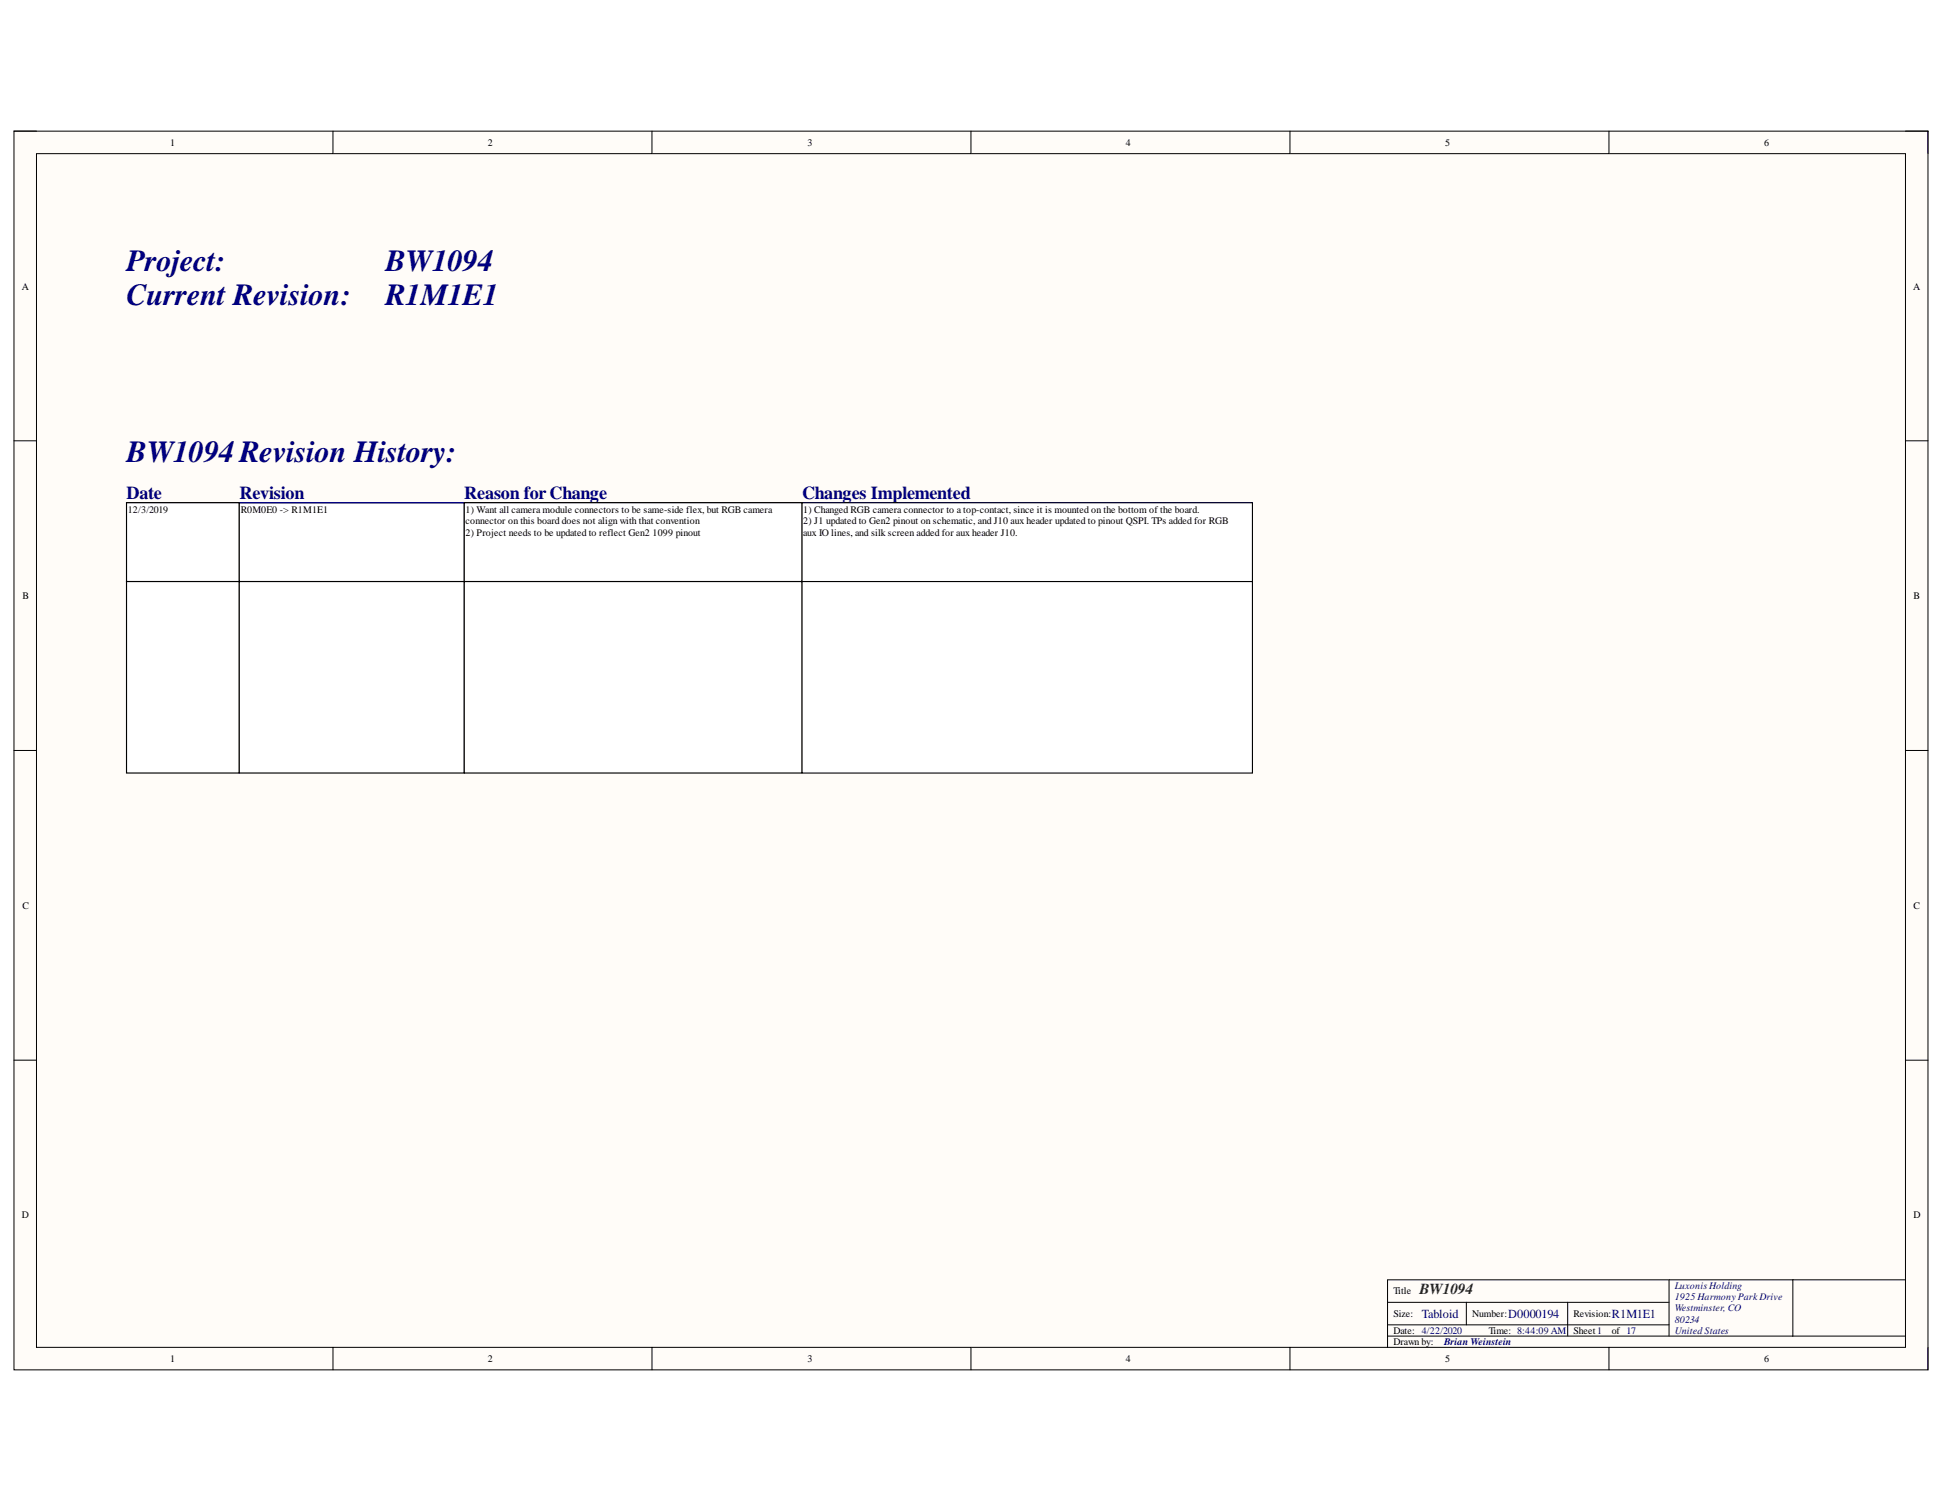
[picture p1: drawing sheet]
<svg xmlns="http://www.w3.org/2000/svg" width="279mm" height="216mm" viewBox="0 0 279 216" stroke-linecap="round" stroke-linejoin="round" font-family="sans-serif">
<defs><g id="words">
<g font-size="4.4" fill="#000080">
<text x="18.2" y="38.9">Project:</text>
<text x="55.4" y="38.9">BW1094</text>
<text x="18.2" y="43.8">Current Revision:</text>
<text x="55.4" y="43.8">R1M1E1</text>
<text x="18.2" y="66.4">BW1094Revision History:</text>
</g>
<g font-size="2.6" fill="#000080">
<text x="18.2" y="71.7">Date</text>
<text x="34.4" y="71.7">Revision</text>
<text x="66.8" y="71.7">Reason forChange</text>
<text x="115.3" y="71.7">Changes Implemented</text>
</g>
<text font-size="2.2" fill="#800000" x="204.1" y="186">BW1094</text>
<g font-size="1.8" fill="#000080">
<text x="204.4" y="189.4">Tabloid</text>
<text x="216.9" y="189.4">D0000194</text>
<text x="231.8" y="189.4">R1M1E1</text>
</g>
<g font-size="1.4">
<text x="24.5" y="21">1</text>
<text x="70.1" y="21">2</text>
<text x="116.1" y="21">3</text>
<text x="161.9" y="21">4</text>
<text x="207.8" y="21">5</text>
<text x="253.7" y="21">6</text>
<text x="3.1" y="41.6">A</text>
<text x="275.1" y="41.6">A</text>
<text x="18.4" y="73.7">12/3/2019</text>
<text x="34.6" y="73.7">R0M0E0 -&gt; R1M1E1</text>
<text x="66.9" y="73.7">1) Want all camera module connectors to be same-side flex, but RGB camera</text>
<text x="66.9" y="75.4">connector on this board does not align with that convention</text>
<text x="66.9" y="77">2) Project needs to be updated to reflect Gen2</text>
<text x="93.8" y="77">1099 pinout</text>
<text x="115.5" y="73.7">1) Changed RGB camera connector to a top-contact, since it is mounted on the bottom of the board.</text>
<text x="115.5" y="75.4">2) J1 updated to Gen2 pinout on schematic, and J10 aux header updated to pinout QSPI. TPs added for RGB</text>
<text x="115.5" y="77">aux IO lines, and silk screen added for aux header J10.</text>
<text x="3.2" y="86.1">B</text>
<text x="275.2" y="86.1">B</text>
<text x="3.2" y="130.6">C</text>
<text x="275.2" y="130.6">C</text>
<text x="3.1" y="175.1">D</text>
<text x="275.2" y="175.1">D</text>
<text x="200.4" y="186">Title</text>
<text x="200.4" y="189.3">Size:</text>
<text x="200.4" y="191.7">Date: 4/22/2020</text>
<text x="211.7" y="189.3">Number:</text>
<text x="214.1" y="191.7">Time: 8:44:09 AM</text>
<text x="226.3" y="189.3">Revision:</text>
<text x="226.3" y="191.7">Sheet1</text>
<text x="231.8" y="191.7">of 17</text>
<text x="24.5" y="195.8">1</text>
<text x="70.1" y="195.8">2</text>
<text x="116.1" y="195.8">3</text>
<text x="161.9" y="195.8">4</text>
<text x="200.4" y="193.3">Drawn by:</text>
<text x="207.8" y="195.8">5</text>
<text x="253.7" y="195.8">6</text>
</g>
<g font-size="1.4" fill="#000080">
<text x="240.8" y="185.3">Luxonis Holding</text>
<text x="240.8" y="186.9">1925 Harmony Park Drive</text>
<text x="240.8" y="188.5">Westminster, CO</text>
<text x="240.8" y="190.1">80234</text>
<text x="240.8" y="191.7">United States</text>
<text x="207.7" y="193.3">Brian Weinstein</text>
</g>
</g></defs>
<path d="M2 18.9h275.2v178h-275.2z" fill-rule="evenodd" fill="#fffcf8"/>
<path d="M2 18.9h275.2v178h-275.2z" fill="none" stroke="#000" stroke-width=".14"/>
<path d="M5.2 22.1h268.8v171.6h-268.8z" fill-rule="evenodd" fill="#fffcf8"/>
<g fill="none" stroke="#000" stroke-width=".14">
<path d="M2 18.8h3.2M47.9 18.8v3.3M93.8 18.8v3.3M139.6 18.8v3.3M185.5 18.9v3.2M231.4 18.9v3.2M274 18.9h3.2v3.2M5.2 22.1h268.8v171.6h-268.8zM2 63.4h3.2M274 63.4h3.2M2 107.9h3.2M274 107.9h3.2"/>
<path d="M2 152.4h3.2M274 152.4h3.2M47.9 193.7v3.2M93.8 193.7v3.2M139.6 193.7v3.2M185.5 193.7v3.2M199.5 187.2h40.5M199.5 192.1h74.5M199.5 190.4h40.5M210.9 187.2v3.2M225.4 187.2v4.9M231.4 193.7v3.2"/>
<path d="M240 184v8.1M257.8 184v8.1M274 184h-74.5v9.7M277.2 193.7v3.2"/>
</g>
<path d="M34.4 72.3h32.4v11.3h-32.4z" fill-rule="evenodd" fill="#fff"/>
<path d="M34.4 72.3h32.4v11.3h-32.4z" fill="none" stroke="#000" stroke-width=".16"/>
<path d="M18.2 72.3h161.9" fill="none" stroke="#000080" stroke-width=".16"/>
<path d="M18.2 72.3h16.2v11.3h-16.2z" fill-rule="evenodd" fill="#fff"/>
<path d="M18.2 72.3h16.2v11.3h-16.2z" fill="none" stroke="#000" stroke-width=".16"/>
<path d="M66.8 72.3h48.5v11.3h-48.5z" fill-rule="evenodd" fill="#fff"/>
<path d="M66.8 72.3h48.5v11.3h-48.5z" fill="none" stroke="#000" stroke-width=".16"/>
<path d="M115.3 72.3h64.8v11.3h-64.8z" fill-rule="evenodd" fill="#fff"/>
<path d="M115.3 72.3h64.8v11.3h-64.8z" fill="none" stroke="#000" stroke-width=".16"/>
<path d="M34.4 83.6h32.4v27.5h-32.4z" fill-rule="evenodd" fill="#fff"/>
<path d="M34.4 83.6h32.4v27.5h-32.4z" fill="none" stroke="#000" stroke-width=".16"/>
<path d="M18.2 83.6h16.2v27.5h-16.2z" fill-rule="evenodd" fill="#fff"/>
<path d="M18.2 83.6h16.2v27.5h-16.2z" fill="none" stroke="#000" stroke-width=".16"/>
<path d="M66.8 83.6h48.5v27.5h-48.5z" fill-rule="evenodd" fill="#fff"/>
<path d="M66.8 83.6h48.5v27.5h-48.5z" fill="none" stroke="#000" stroke-width=".16"/>
<path d="M115.3 83.6h64.8v27.5h-64.8z" fill-rule="evenodd" fill="#fff"/>
<path d="M115.3 83.6h64.8v27.5h-64.8z" fill="none" stroke="#000" stroke-width=".16"/>
<use href="#words"/>
</svg>
